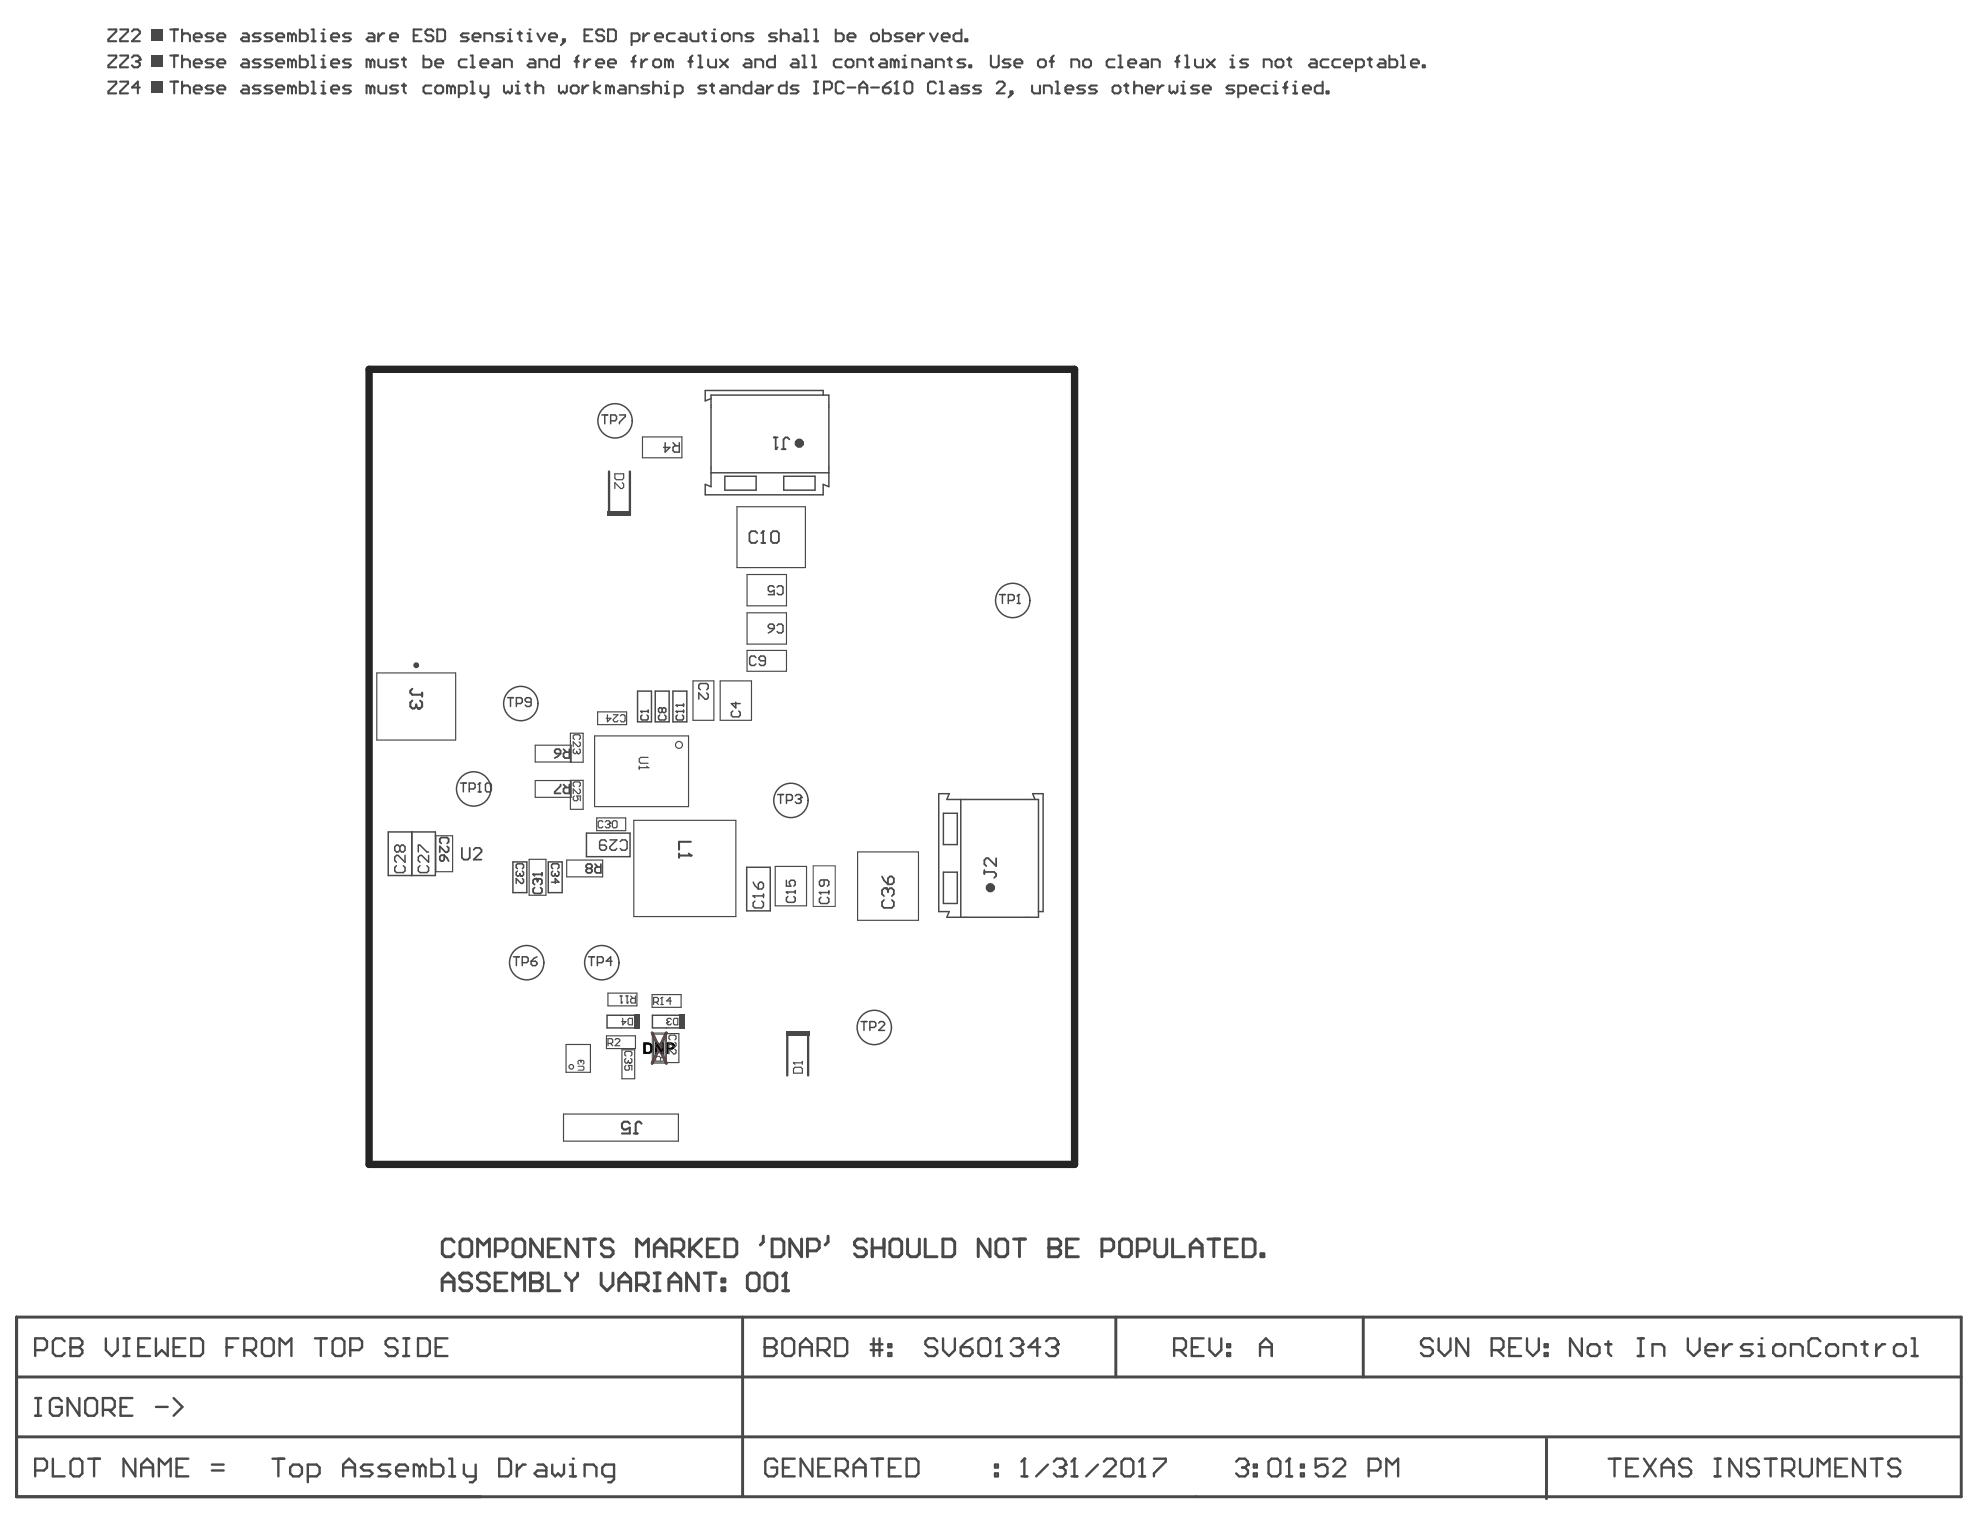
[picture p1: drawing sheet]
<svg xmlns="http://www.w3.org/2000/svg" width="279mm" height="216mm" viewBox="0 0 279 216" stroke-linecap="round" stroke-linejoin="round" font-family="sans-serif">
<path d="M92 145.8l2 4.2M94 145.8l-2 4.2" fill="none" stroke="#ee0e22" stroke-width=".42"/>
<g fill="#000">
<path d="M92.4 147.1h.3l.7 1.1v-1.1h.3v1.6h-.3l-.7-1v1h-.3z"/>
<path d="M90.8 147.1h.9a.85 .85 0 0 1 .4 .8 .85 .85 0 0 1-.5 .8h-.8zM91.1 147.4v1h.3a.51 .51 0 0 0 .4-.7 .48 .48 0 0 0-.7-.3z"/>
<path d="M90.8 147.1h.9a.85 .85 0 0 1 .4 .8 .85 .85 0 0 1-.5 .8h-.8zM91.1 147.4v1h.3a.51 .51 0 0 0 .4-.7 .48 .48 0 0 0-.7-.3z"/>
<path d="M94 147.1h.6a.52 .52 0 0 1 .6 .5 .52 .52 0 0 1-.7 .5h-.2v.6h-.3zM94.3 147.4v.5h.2a.26 .26 0 0 0 .4-.1 .26 .26 0 0 0-.1-.4z"/>
<path d="M94 147.1h.6a.52 .52 0 0 1 .6 .5 .52 .52 0 0 1-.7 .5h-.2v.6h-.3zM94.3 147.4v.5h.2a.26 .26 0 0 0 .4-.1 .26 .26 0 0 0-.1-.4z"/>
</g>
<path d="M52.1 52.1h99.5v112.2h-99.5z" fill="none" stroke="#242424" stroke-width="1"/>
<g fill="none" stroke="#484848" stroke-width=".21">
<path d="M100.3 55.8h16.7v12.9l-.8-.3v1.4h-16.7v-1.4l.8 .3zM116.2 55.8v-.7h-16.7v1.5l.8-.4M100.3 66.7h16.7M102.3 67.2h4.4v2h-4.4zM110.6 67.2h4.4v2h-4.4zM90 97.5h1.9v4.4h-1.9zM92.5 97.5h1.9v4.4h-1.9zM95 97.5h1.9v4.4h-1.9zM54.8 117.4h6.6v6.1h-6.6zM58.1 117.4v6.1M82.8 117.6h6.1v3.3h-6.1zM132.5 112h1.4l-.3 .8h12.9v16.6h-12.9l.3-.8h-1.4z"/>
<path d="M133.1 114.8h2v4.4h-2zM135.6 112.8v16.6M146 112.8l-.3-.8h1.5v16.6h-.7M72.4 121.6h1.9v4.4h-1.9zM77.4 121.6h1.9v4.4h-1.9zM105.4 122.4h3.3v6.1h-3.3zM133.1 123.1h2v4.4h-2zM90 143.3h-4.3v1.8h4.3M96.4 143.3h-4.3v1.8h4.3"/>
</g>
<g fill="none" stroke="#484848" stroke-width=".16">
<path d="M90.7 61.7h5.5v2.9h-5.5zM104 71.5h9.7v8.6h-9.7zM53.2 95h11.1v9.4h-11.1zM97.8 96.1h2.9v5.5h-2.9zM101.6 96.1h4.4v5.5h-4.4zM105.4 81.1h5.6v4.4h-5.6zM105.4 86.5h5.6v4.4h-5.6zM105.4 91.8h5.6v2.9h-5.6zM61.5 117.9h2.4v5.1h-2.4zM75.5 105.2h5.1v2.3h-5.1zM75.5 110.1h5.1v2.4h-5.1zM80.5 103.5h1.8v4.1h-1.8z"/>
<path d="M80.5 110.1h1.8v4.1h-1.8zM83.9 103.8h13.3v10h-13.3zM84.2 115.4h4.1v1.8h-4.1zM84.3 100.5h4.1v1.8h-4.1zM89.4 115.8h14.4v13.5h-14.4zM74.7 121.3h2.3v5h-2.3zM80 121.4h5v2.3h-5zM109.4 122.3h4.4v5.5h-4.4zM121 120.2h8.6v9.7h-8.6zM79.9 147.4h3.4v3.9h-3.4zM85.6 146.2h4.1v1.8h-4.1zM85.8 140.1h4.1v1.8h-4.1z"/>
<path d="M87.8 148.1h1.8v4.1h-1.8zM92 140.3h4.1v1.8h-4.1zM94 145.9h1.8v4h-1.8z"/>
</g>
<path d="M114.8 122.2h3.1v5.7h-3.1zM92.1 145.8l.1 .1v4l-.1 .1-.1-.1zM92.1 149.9h1.8h.1l-.1 .1h-1.8zM92.1 145.8h1.8l.1 .1h-.1h-1.8zM93.9 145.8l.1 .1v4l-.1 .1-.1-.1z" fill="none" stroke="#484848" stroke-width=".14"/>
<path d="M2.3 185.9v25.3h274.5v-25.3h-274.5v25.3M2.3 194.3h274.5M104.8 185.9v25.3M157.5 185.9v8.4M192.4 185.9v8.4M2.3 202.8h274.4M218.2 203v8.5" fill="none" stroke="#484848" stroke-width=".42"/>
<path d="M79.5 157.2h16.2v3.8h-16.2z" fill="none" stroke="#484848" stroke-width=".17"/>
<path d="M85.9 66.5v6.1M88.9 66.5v6.1M111.1 145.7v6.1M114 145.7v6.1" fill="none" stroke="#484848" stroke-width=".33"/>
<g fill="#484848">
<path d="M89.4 143.1h.8v2.1h-.8z" fill-rule="evenodd"/>
<path d="M95.8 143.1h.8v2.1h-.8z" fill-rule="evenodd"/>
<path d="M85.8 72.1h3.3v.7h-3.3z" fill-rule="evenodd"/>
<path d="M110.9 145.5h3.3v.7h-3.3z" fill-rule="evenodd"/>
<path d="M21.3 7.8h1.7v1.7h-1.7z" fill-rule="evenodd"/>
<path d="M21.3 11.5h1.7v1.7h-1.7z" fill-rule="evenodd"/>
<path d="M21.3 4.2h1.7v1.6h-1.7z" fill-rule="evenodd"/>
</g>
<path d="M82.9 122.5l-.2 .3v.2l.2 .2h.4l.2-.2v-.2l-.2-.3M82.9 122.5l-.2-.2v-.2l.2-.2h.4l.2 .2v.2l-.2 .2M82.9 122.5h.4M84 121.9l.4 .4M84.8 121.9v1.3h-.6l-.2-.2v-.5l.2-.2h.6" fill="none" stroke="#484848" stroke-width=".25"/>
<path d="M85.8 147.2h.5l.2-.1v-.4l-.2-.1h-.5v1M86.1 147.2l.4 .4M86.8 146.7l.2-.1h.3l.2 .1v.2l-.7 .7h.7" fill="none" stroke="#484848" stroke-width=".17"/>
<path d="M97.5 118.8h-1.7v1.1M95.8 120.4v.6M95.8 120.7h1.7M97.2 120.4l.3 .3M97.5 120.7h.1" fill="none" stroke="#484848" stroke-width=".29"/>
<path d="M103.8 99.1v.8l-.6-.6h1.2M106.7 92.8l-.2-.2h-.5l-.2 .2v.9l.2 .2h.5l.2-.2M108 93.2h-.7l-.2-.2v-.2l.2-.2h.5l.2 .2v.9l-.2 .2h-.5l-.2-.2M103.4 100.3l-.2 .2v.4l.2 .3h.8l.2-.3v-.4l-.2-.2" fill="none" stroke="#484848" stroke-width=".21"/>
<g fill="none" stroke="#484848" stroke-width=".33">
<path d="M223.2 188.9v2.4l-1.6-2.4v2.4M224 190.1l.5-.4h.8l.4 .4v.8l-.4 .4h-.8l-.5-.4zM226.5 189.7h.9M227 189.3v1.6l.4 .4M231.1 191.3h.8M231.1 188.9h.8M231.5 188.9v2.4M233.2 191.3v-1.6h1.2l.4 .4v1.2M238.2 188.9v1.6l.8 .8 .8-.8v-1.6M240.7 190.5h1.6v-.4l-.4-.4h-.8l-.4 .4v.8l.4 .4h.8M243.2 189.7v1.6M244.4 189.7h-.4l-.8 .8"/>
<path d="M247.3 189.7h-1.2l-.4 .4 .4 .4h.8l.4 .4-.4 .4h-1.2M248.1 191.3h.9M248.1 189.7h.5v1.6"/>
</g>
<circle cx="248.6" cy="188.9" r=".17" fill="#484848"/>
<g fill="none" stroke="#484848" stroke-width=".33">
<path d="M107.9 188.9v2.4h1.3l.4-.4v-.4l-.4-.4h-1.3M177.8 191.3v-1.6l.8-.8 .9 .8v1.6M177.8 190.1h1.7M250.6 189.7h.9l.4 .4v.8l-.4 .4h-.9l-.4-.4v-.8zM252.7 191.3v-1.6h1.3l.4 .4v1.2M256.9 189.3l-.4-.4h-.9l-.4 .4v1.6l.4 .4h.9l.4-.4M257.7 190.1l.4-.4h.9l.4 .4v.8l-.4 .4h-.9l-.4-.4zM260.2 191.3v-1.6h1.2l.5 .4v1.2M262.7 189.7h.8M263.1 189.3v1.6l.4 .4M264.8 189.7v1.6M266 189.7h-.4l-.8 .8"/>
<path d="M267.3 190.1l.4-.4h.8l.4 .4v.8l-.4 .4h-.8l-.4-.4zM269.8 191.3h.8M269.8 188.9h.4v2.4M5 207.5h1.2l.4-.4v-.8l-.4-.5h-1.2v2.5M7.5 205.8v2.5h1.6M10 206.3l.4-.5h.8l.4 .5v1.6l-.4 .4h-.8l-.4-.4zM12.4 205.8h1.7M13.3 205.8v2.5M19.1 205.8v2.5l-1.7-2.5v2.5M19.9 208.3v-1.6l.9-.9 .8 .9v1.6M19.9 207.1h1.7M22.4 208.3v-2.5l.9 .9 .8-.9v2.5"/>
<path d="M24.9 207.1h.8M26.6 205.8h-1.7v2.5h1.7M29.9 207.5h1.7M29.9 206.7h1.7M109.7 206.3l-.5-.5h-.8l-.4 .5v1.6l.4 .4h.8l.5-.4v-.8h-.9M110.5 207.1h.8M112.1 205.8h-1.6v2.5h1.6M114.6 205.8v2.5l-1.6-2.5v2.5M115.5 207.1h.8M117.1 205.8h-1.6v2.5h1.6M118 207.5h1.2l.4-.4v-.8l-.4-.5h-1.2v2.5M118.8 207.5l.8 .8"/>
<path d="M120.5 207.1h1.6M120.5 208.3v-1.6l.8-.9 .8 .9v1.6M123 205.8h1.6M123.8 205.8v2.5M125.4 207.1h.9M127.1 205.8h-1.7v2.5h1.7M127.9 205.8h1.3l.4 .5v1.6l-.4 .4h-1.3zM140.4 207.9h.4v.4h-.4zM140.4 206.7h.4v.4h-.4z"/>
</g>
<g fill="none" stroke="#484848" stroke-width=".21">
<path d="M84.9 58.6h.9M85.3 58.6v1.2M86.2 59.4h.6l.2-.2v-.4l-.2-.2h-.6v1.2M87.4 58.6h.8v.2l-.8 .8v.2M93.9 62.5v1.3l.6-.7h-.9M95 62.5l.4 .4M95.9 62.5v1.3h-.7l-.2-.2v-.5l.2-.2h.7M71.6 98.4h.9M72 98.4v1.3M72.9 99.3h.6l.2-.2v-.4l-.2-.3h-.6v1.3M74.9 99.1h-.6l-.2-.2v-.2l.2-.3h.4l.2 .3v.8l-.2 .2h-.4l-.2-.2M95.4 99.5h.1"/>
<path d="M95.4 99.5h1.1M95.4 99.5l.2 .2M96.5 99.3v.4M98.8 97.3l-.2-.2v-.4l.2-.3h.9l.2 .3v.4l-.2 .2M99.7 97.8l.2 .2v.4l-.2 .3h-.2l-.9-.9v.9M108.4 88.3l.2-.2h.4l.2 .2v.4h-.6l-.2-.2zM109.2 82.9l-.2-.2h-.4l-.2 .2v.4l.2 .2 .6-.2v.6h-.8M109.2 88.7l-.4 .4-.4 .2M109.7 82.9l.2-.2h.4l.2 .2v.8l-.2 .2h-.4l-.2-.2M109.7 88.3l.2-.2h.4l.2 .2v.8l-.2 .2h-.4l-.2-.2M141 83.9h.9M141.5 83.9v1.2"/>
<path d="M142.3 84.7h.6l.2-.2v-.4l-.2-.2h-.6v1.2M143.5 85.1h.4M143.7 83.9h.1M143.7 83.9l-.2 .2M143.7 83.9v1.2M56.4 119.5l-.2-.2h-.3l-.2 .2v.5l.2 .2h.3l.2-.2M56.4 119.5l.3-.2h.2l.3 .2v.5l-.3 .2h-.2l-.3-.2M56.4 119.5v.5M65 110.5h.8M65.4 110.5v1.2M66.2 111.3h.6l.2-.2v-.4l-.2-.2h-.6v1.2M67.5 111.7h.4"/>
<path d="M67.7 110.5h.1M67.7 110.5l-.2 .2M67.7 110.5v1.2M68.5 110.7l.2-.2h.4l.2 .2v.8l-.2 .2h-.4l-.2-.2zM85.6 118.8l-.3-.3h-.4l-.3 .3v.9l.3 .3h.4l.3-.3v-.2l-.3-.3h-.7M86.1 118.5h.9l-.9 1v.2l.2 .3h.5l.2-.3M87.5 118.8l.3-.3h.4l.3 .3v.9l-.3 .3h-.4l-.3-.3M90.4 100.4h.1M90.4 100.4h1.1M90.4 100.4l.2 .2M90.6 100.9l-.2 .2v.3l.2 .2h.7l.2-.2v-.3l-.2-.2M91.5 100.2v.4"/>
<path d="M93.1 100.9l-.2 .2v.3l.2 .2h.7l.2-.2v-.3l-.2-.2M93.4 100l-.1-.1h-.2l-.2 .1v.4l.2 .2h.2l.1-.2M93.4 100l.2-.1h.2l.2 .1v.4l-.2 .2h-.2l-.2-.2M93.4 100v.4M95.4 100.4h.1M95.4 100.4h1.1M95.4 100.4l.2 .2M95.6 100.9l-.2 .2v.3l.2 .2h.7l.2-.2v-.3l-.2-.2M96.5 100.2v.4M109.7 112.1h.9M110.2 112.1v1.3M111 112.9h.6l.2-.2v-.4l-.2-.2h-.6v1.3"/>
<path d="M112.2 112.3l.2-.2h.5l.2 .2v.2M112.6 112.7h.3M112.9 112.7l.2 .2v.3l-.2 .2h-.5l-.2-.2M113.1 112.5h.1M113.1 112.5l-.2 .2M55.9 122.2l-.2 .2v.5l.2 .2h1l.3-.2v-.5l-.3-.2M57.2 120.7v1l-1-1h-.3l-.2 .2v.5l.2 .3M59 120.2v-.9h.3l.9 .9h.3M59.3 122.2l-.3 .2v.5l.3 .2h.9l.3-.2v-.5l-.3-.2M60.5 120.7v1l-1-1h-.2l-.3 .2v.5l.3 .3M72.5 135h.8M72.9 135v1.3"/>
<path d="M73 122.6l-.2-.2v-.3l.2-.2h.7l.2 .2v.3l-.2 .2M73 122.9l-.2 .2v.3l.2 .2h.2l.2-.2M73.4 123.4l.1 .2M73.4 123.3v.1M73.5 123.6h.1M73.7 135.8h.6l.2-.2v-.4l-.2-.2h-.6v1.3M73.7 122.9l.2 .2v.3l-.2 .2h-.2M73.7 124l.2 .1v.4l-.2 .2h-.2l-.7-.7v.7M74.9 135.6h.7l.2 .2v.3l-.2 .2h-.4l-.3-.2zM75.8 135l-.4 .2-.5 .4M77.8 124.5h1.1l-.6-.5v.7M78 122.6l-.2-.2v-.3l.2-.2h.7l.2 .2v.3l-.2 .2"/>
<path d="M78 122.9l-.2 .2v.3l.2 .2h.2l.1-.2M78.3 123.4l.2 .2M78.3 123.3v.1M78.5 123.6h.1M78.7 122.9l.2 .2v.3l-.2 .2h-.2M83.1 135h.8M83.5 135v1.3M84.3 135.8h.6l.2-.2v-.4l-.2-.2h-.6v1.3M86.4 135.6h-.9l.7-.6v1.3M106.3 126.4h.1M106.3 126.4h1.4M106.3 126.4l.2 .3"/>
<path d="M106.3 124.5l.2 .5 .5 .5M106.5 127.1l-.2 .3v.5l.2 .2h1l.2-.2v-.5l-.2-.3M107 124.7l.3-.2h.2l.2 .2v.5l-.2 .3h-.5zM107.7 126.2v.5M111 125.9h.1M111 124.2v.8h.6l-.2-.4v-.2l.2-.2h.4l.2 .2v.4l-.2 .2M111 125.9h1.2M111 125.9l.2 .2M111.2 126.5l-.2 .2v.4l.2 .2h.8l.2-.2v-.4l-.2-.2M112.2 125.7v.4M115.6 125.9h.1M115.6 125.9h1.4"/>
<path d="M115.6 125.9l.3 .3M115.9 126.6l-.3 .2v.5l.3 .2h.8l.3-.2v-.5l-.3-.2M116.3 124.2v.6l-.2 .3h-.2l-.3-.3v-.4l.3-.2h.8l.3 .2v.4l-.3 .3M117 125.7v.5M121.5 144.2h.8M121.9 144.2v1.2M122.7 145h.7l.2-.2v-.4l-.2-.2h-.7v1.2M124 144.4l.2-.2h.4l.2 .2v.2l-.8 .8h.8"/>
</g>
<g fill="none" stroke="#484848" stroke-width=".17">
<path d="M86.8 66.9h1.2v.6l-.2 .2h-.8l-.2-.2zM87.8 68.1l.2 .2v.4l-.2 .2h-.2l-.8-.8v.8M81.1 111l-.2-.2v-.3l.2-.2h.6l.2 .2v.3l-.2 .2M81.1 104.3l-.2-.1v-.4l.2-.1h.6l.2 .1v.4l-.2 .1M81.1 112.3l-.2 .2v.3l.2 .2h.3l.2-.2-.2-.5h.5v.7M81.1 105.7l-.2 .1v.4l.2 .1h.1l.2-.1M81.4 106.2l.2 .1M81.4 106v.2M81.6 106.3h.1M81.7 104.7l.2 .1v.4l-.2 .1h-.1l-.7-.6v.6M81.7 105.7l.2 .1v.4l-.2 .1h-.1M81.7 111.3l.2 .2v.3l-.2 .2h-.1l-.7-.7v.7"/>
<path d="M85.1 116l-.2-.2h-.3l-.2 .2v.6l.2 .2h.3l.2-.2M85.4 116l.2-.2h.3l.2 .2v.1M85.7 100.9v1l.5-.5h-.7M85.7 116.3h.2M85.9 116.3l.2 .2v.1l-.2 .2h-.3l-.2-.2M86.1 116.1h.1M86.1 116.1l-.2 .2M86.4 116l.2-.2h.3l.2 .2v.6l-.2 .2h-.3l-.2-.2zM86.5 100.9h.7l-.7 .6v.2l.2 .2h.3l.2-.2M87.5 101l.2-.1h.3l.2 .1v.7l-.2 .2h-.3l-.2-.2M90.2 108.1v.4M90.2 108.3h1.3"/>
<path d="M91.2 108.1l.3 .2M91.5 108.3h.1M91.5 106.9h-1.1l-.2 .2v.4l.2 .2h1.1M87.5 140.5h.3M87.7 141.5h.1M87.7 140.5v1M87.8 141.4l-.1 .1M87.9 143.7v.9l.4-.4h-.6M88.3 149l-.1-.1v-.4l.1-.1h.7l.2 .1v.4l-.2 .1M88.3 150.3l-.1 .2v.3l.1 .2h.4l.1-.2-.1-.5h.5v.7M88.3 149.4l-.1 .1v.3l.1 .2h.2l.2-.2M88.3 140.5h.4"/>
<path d="M88.5 141.5h.1M88.5 140.5v1M88.7 141.4l-.2 .1M88.7 149.8l.1 .2M88.7 149.7v.1M88.8 143.7h.4v.9h-.4l-.2-.1v-.6zM88.8 150h.1M89 140.5l.3 .4M89 149.4l.2 .1v.3l-.2 .2h-.2M89.7 140.5v1h-.5l-.2-.1v-.4l.2-.1h.5M92.2 141.4h.5l.2-.2v-.3l-.2-.2h-.5v1M92.6 141.4l.3 .3"/>
<path d="M93.2 141.7h.4M93.4 140.7h.1M93.4 140.7l-.2 .2M93.4 140.7v1M94.1 144.3h.1M94.1 144.3l.2 .3h.3l.1-.1M94.3 144.2h.1M94.3 144.2l-.2 .1M94.6 146.7l-.2-.1v-.4l.2-.1h.6l.2 .1v.4l-.2 .1M94.7 141.2h-.6l.5-.5v1M94.7 143.9l-.1-.2h-.3l-.2 .2 .2 .3M95.2 143.7h.4v.9h-.4l-.2-.1v-.6z"/>
<path d="M95.2 147.1l.2 .1v.4l-.2 .1h-.1l-.7-.6v.6M95.2 148.1l.2 .1v.4l-.2 .1h-.1l-.7-.6v.6M112 150h.1M112 150.8l.2-.2h.8l.2 .2v.6h-1.2zM112 150h1.2M112 150l.2 .2M113.2 149.8v.4"/>
</g>
<g fill="none" stroke="#484848" stroke-width=".14">
<path d="M81.6 150.5h.7l.1 .1v.3l-.1 .1h-.7M81.8 149.6h.1M81.8 149.6l-.2 .2v.2l.1 .2M81.8 149.6l.2 .2M82 149.8l.1-.2 .3 .2v.2l-.1 .2M82 149.8v.1M92.5 148.6h.1M92.5 148.6l.2 .1M92.5 148.6h1M92.9 147.2h.1M92.9 147.2h-.2l-.2 .2v.3l.2 .2M92.9 147.2l.1 .2"/>
<path d="M93 147.4l.2-.2h.2l.1 .2v.3l-.1 .2M93 147.4v.2M93.2 149.7v-.5l-.2-.1h-.3l-.2 .1v.5h1M93.5 149.1l-.3 .3M93.5 148.4v.3"/>
</g>
<g fill="none" stroke="#484848" stroke-width=".25">
<path d="M109.2 61.7h.5M109.5 63.4h.1M109.5 61.7v1.7M109.7 63.1l-.2 .3M110.3 63.4h.5M111.4 62l-.3-.3h-.3l-.2 .3v1.4M62.3 119l-.2-.2v-.4l.2-.2h.8l.2 .2v.4l-.2 .2M63.1 119.4l.2 .2v.5l-.2 .2h-.2l-.8-.9v.9M78.3 105.9l.2-.2h.4l.2 .2v.4h-.6l-.2-.2zM79.1 106.3l-.4 .5-.4 .2M79.1 110.7v.2l-.8 .8v.3h.8M79.5 105.7l.4 .4"/>
<path d="M79.5 110.7l.4 .4M80.3 105.7v1.3h-.6l-.2-.2v-.5l.2-.2h.6M80.3 110.7v1.3h-.6l-.2-.3v-.4l.2-.2h.6M62.3 120.7h.4v.6l-.2 .2h-.2l-.2-.2v-.4zM62.7 120.7l.4 .4 .2 .4M75.2 123.4h.1M75.2 123.4h1.3M75.2 123.4l.2 .2M75.4 125.2l-.2 .3v.4l.2 .2h.9l.2-.2v-.4l-.2-.3M75.6 124h.1M75.6 124h-.2l-.2 .2v.4l.2 .2M75.6 124l.3 .2"/>
<path d="M75.9 124.2l.2-.2h.2l.2 .2v.4l-.2 .2M75.9 124.2v.2M76.5 123.2v.4M124.5 123.7l.2 .5 .6 .6M124.7 127l-.2 .3v.5l.2 .3h1.2l.2-.3v-.5l-.2-.3M125 125.3h.1M125 125.3h-.3l-.2 .3v.6l.2 .2M125 125.3l.3 .3M125.3 124l.3-.3h.3l.2 .3v.5l-.2 .3h-.6zM125.3 125.6l.3-.3h.3l.2 .3v.6l-.2 .2M125.3 125.6v.3M138.9 122.8v.5"/>
<path d="M138.9 123h1.4l.3 .3v.3l-.3 .3M140.6 121.1v1.1l-1.1-1.1h-.3l-.3 .3v.5l.3 .3"/>
</g>
<g fill="none" stroke="#484848" stroke-width=".29">
<path d="M15.3 7.8h1.1v.3l-1.1 1.1v.3h1.1M15.3 4.2h1.1v.2l-1.1 1.1v.3h1.1M15.3 11.5h1.1v.3l-1.1 1.1v.3h1.1M17 7.8h1.1v.3l-1.1 1.1v.3h1.1M17 4.2h1.1v.2l-1.1 1.1v.3h1.1M17 11.5h1.1v.3l-1.1 1.1v.3h1.1M18.6 8.1l.3-.3h.6l.2 .3v.3M18.6 4.4l.3-.2h.6l.2 .2v.3l-1.1 1.1h1.1M19.2 8.7h.3M19.5 8.7l.2 .2v.3l-.2 .3h-.6l-.3-.3M19.7 8.4h.1M19.7 8.4l-.2 .3"/>
<path d="M19.7 12.3h-1.1l.9-.8v1.7M58.2 97.2l-.3 .3v.3l.3 .2h1.4M58.2 98.9l-.3 .2v.6l.3 .3h.3l.2-.3M58.7 99.7l.3 .3M58.7 99.4v.3M59 100h.1M59.3 98.9l.3 .2v.6l-.3 .3h-.3M59.6 97.8v.5M88.9 158.6l-.3-.3h-.6l-.2 .3v.5l.2 .3h.3l.6-.3v.8h-1.1M89.4 159.9h.6M90.5 158.6l-.2-.3h-.3l-.3 .3v1.3"/>
</g>
<circle cx="107.9" cy="190.1" r=".17" fill="#484848"/>
<g fill="none" stroke="#484848" stroke-width=".33">
<path d="M107.9 188.9h1.3l.4 .4v.4l-.4 .4h-1.3M110.4 189.3l.4-.4h.8l.5 .4v1.6l-.5 .4h-.8l-.4-.4zM112.9 190.1h1.7M112.9 191.3v-1.6l.8-.8 .9 .8v1.6M115.4 190.5h1.2l.5-.4v-.8l-.5-.4h-1.2v2.4M116.2 190.5l.9 .8M117.9 188.9h1.2l.4 .4v1.6l-.4 .4h-1.2zM122.9 190.5h1.6M122.9 189.7h1.6M123.3 188.9v2.4M124.1 188.9v2.4M125.4 189.7h.4v.4h-.4z"/>
<path d="M125.4 190.9h.4v.4h-.4zM132.2 189.3l-.4-.4h-.8l-.4 .4v.4l.4 .4h.8l.4 .4v.4l-.4 .4h-.8l-.4-.4M133.1 188.9v1.6l.8 .8 .8-.8v-1.6M135.6 190.1h1.2l.4 .4v.4l-.4 .4h-.8l-.4-.4zM137.2 188.9l-.8 .4-.8 .8M138.1 189.3l.4-.4h.8l.4 .4v1.6l-.4 .4h-.8l-.4-.4zM140.6 191.3h.8M141 188.9v2.4"/>
</g>
<circle cx="141" cy="188.9" r=".17" fill="#484848"/>
<path d="M141 188.9l-.4 .4M142.6 189.3l.4-.4h.9l.4 .4v.4" fill="none" stroke="#484848" stroke-width=".33"/>
<circle cx="144.3" cy="189.7" r=".17" fill="#484848"/>
<path d="M143.5 190.1h.4M143.9 190.1l.4 .4v.4l-.4 .4h-.9l-.4-.4M144.3 189.7l-.4 .4M146.8 190.1h-1.7l1.3-1.2v2.4M147.6 189.3l.4-.4h.9l.4 .4v.4" fill="none" stroke="#484848" stroke-width=".33"/>
<circle cx="149.3" cy="189.7" r=".17" fill="#484848"/>
<path d="M148.5 190.1h.4M148.9 190.1l.4 .4v.4l-.4 .4h-.9l-.4-.4M149.3 189.7l-.4 .4" fill="none" stroke="#484848" stroke-width=".33"/>
<path d="M110.9 179.6v2.5M105.5 180.1l.4-.5h.8l.4 .5v1.6l-.4 .4h-.8l-.4-.4zM107.9 180.1l.5-.5h.8l.4 .5v1.6l-.4 .4h-.8l-.5-.4zM110.4 182.1h.9" fill="none" stroke="#484848" stroke-width=".42"/>
<circle cx="110.9" cy="179.6" r=".21" fill="#484848"/>
<path d="M110.9 179.6l-.5 .5" fill="none" stroke="#484848" stroke-width=".42"/>
<path d="M106.9 75.2l-.3-.2h-.6l-.2 .2v1.1l.2 .3h.6l.3-.3M107.4 76.6h.6M107.7 75h.1M107.7 75v1.6M107.7 75l-.3 .2M108.8 75.2l.3-.2h.5l.3 .2v1.1l-.3 .3h-.5l-.3-.3z" fill="none" stroke="#484848" stroke-width=".25"/>
<path d="M174.4 206.3l.5-.5h.8l.4 .5v.4" fill="none" stroke="#484848" stroke-width=".33"/>
<circle cx="176.1" cy="206.7" r=".17" fill="#484848"/>
<path d="M175.3 207.1h.4M175.7 207.1l.4 .4v.4l-.4 .4h-.8l-.5-.4M176.1 206.7l-.4 .4M176.9 206.7h.4v.4h-.4zM176.9 207.9h.4v.4h-.4zM179 206.3l.4-.5h.9l.4 .5v1.6l-.4 .4h-.9l-.4-.4zM181.5 208.3h.8M181.9 205.8v2.5" fill="none" stroke="#484848" stroke-width=".33"/>
<circle cx="181.9" cy="205.8" r=".17" fill="#484848"/>
<g fill="none" stroke="#484848" stroke-width=".33">
<path d="M5 197.3h.8M5 199.8h.8M5.4 197.3v2.5M8.7 197.7l-.4-.4h-.8l-.5 .4v1.7l.5 .4h.8l.4-.4v-.9h-.8M11.2 197.3v2.5l-1.7-2.5v2.5M12 197.7l.4-.4h.9l.4 .4v1.7l-.4 .4h-.9l-.4-.4zM14.5 198.9h1.3l.4-.4v-.8l-.4-.4h-1.3v2.5M15.4 198.9l.8 .9M17 198.5h.8M18.7 197.3h-1.7v2.5h1.7M22 198.5h1.7M24.5 197.3l1.2 1.2-1.2 1.3"/>
<path d="M165.7 190.5h1.2l.4-.4v-.8l-.4-.4h-1.2v2.4M166.5 190.5l.8 .8M168.2 190.1h.8M169.8 188.9h-1.6v2.4h1.6M170.7 188.9v1.6l.8 .8 .8-.8v-1.6M173.2 190.9h.4v.4h-.4zM173.2 189.7h.4v.4h-.4zM144.1 208.3h.9M144.5 205.8v2.5M181.9 205.8l-.4 .5M183.6 206.7h.4v.4h-.4zM183.6 207.9h.4v.4h-.4z"/>
<path d="M187.3 205.8h-1.6v1.3l.8-.4h.4l.4 .4v.8l-.4 .4h-.8l-.4-.4M188.1 206.3l.5-.5h.8l.4 .5v.4l-1.7 1.6h1.7M193.1 207.5h1.3l.4-.4v-.8l-.4-.5h-1.3v2.5M195.6 208.3v-2.5l.9 .9 .8-.9v2.5"/>
</g>
<path d="M65.2 119.6v1.4l.3 .3h.5l.3-.3v-1.4M66.8 119.9l.3-.3h.6l.2 .3v.3l-1.1 1.1h1.1" fill="none" stroke="#484848" stroke-width=".25"/>
<circle cx="144.5" cy="205.8" r=".17" fill="#484848"/>
<path d="M144.5 205.8l-.4 .5M147.9 206.7l-1.7 1.6M148.7 206.3l.4-.5h.9l.4 .5v.4" fill="none" stroke="#484848" stroke-width=".33"/>
<circle cx="150.4" cy="206.7" r=".17" fill="#484848"/>
<path d="M149.5 207.1h.5M150 207.1l.4 .4v.4l-.4 .4h-.9l-.4-.4M150.4 206.7l-.4 .4M151.2 208.3h.8M151.6 205.8v2.5" fill="none" stroke="#484848" stroke-width=".33"/>
<circle cx="151.6" cy="205.8" r=".17" fill="#484848"/>
<path d="M151.6 205.8l-.4 .5M154.9 206.7l-1.6 1.6M155.8 206.3l.4-.5h.8l.4 .5v.4l-1.6 1.6h1.6M158.3 206.3l.4-.5h.8l.4 .5v1.6l-.4 .4h-.8l-.4-.4zM160.8 208.3h.8M161.2 205.8v2.5" fill="none" stroke="#484848" stroke-width=".33"/>
<circle cx="161.2" cy="205.8" r=".17" fill="#484848"/>
<g fill="none" stroke="#484848" stroke-width=".33">
<path d="M38.4 205.8h1.7M39.3 205.8v2.5M40.9 207.1l.5-.4h.8l.4 .4v.8l-.4 .4h-.8l-.5-.4zM43.4 208.3h1.3l.4-.4v-.8l-.4-.4h-1.3v2.5M48.4 208.3v-1.6l.9-.9 .8 .9v1.6M48.4 207.1h1.7M52.6 206.7h-1.3l-.4 .4 .4 .4h.9l.4 .4-.4 .4h-1.3M55.1 206.7h-1.3l-.4 .4 .4 .4h.9l.4 .4-.4 .4h-1.3M55.9 207.5h1.7v-.4l-.5-.4h-.8l-.4 .4v.8l.4 .4h.8M59.2 207.1l-.4-.4h-.4v1.6M59.2 207.1v1.2M59.2 207.1l.4-.4 .5 .4v1.2"/>
<path d="M60.9 205.8v2.5h1.2l.5-.4v-.8l-.5-.4h-1.2M63.4 205.8h.4v2.5M63.4 208.3h.8M65.5 206.7v1.2l.4 .4h1.2M67.1 206.7v2l-.4 .5h-.4M70.4 205.8h1.3l.4 .5v1.6l-.4 .4h-1.3zM72.9 206.7v1.6M74.2 206.7h-.4l-.9 .8M75.8 206.7h.9l.4 .4v1.2h-1.3l-.4-.4 .4-.4h1.3M77.9 206.7v1.2l.4 .4 .5-.4 .4 .4 .4-.4v-1.2M80.4 208.3h.8M80.4 206.7h.4v1.6"/>
<path d="M161.2 205.8l-.4 .5M162.8 205.8h1.7v.5l-1.7 1.6v.4"/>
</g>
<circle cx="80.8" cy="205.8" r=".17" fill="#484848"/>
<path d="M202.2 189.3l-.4-.4h-.9l-.4 .4v.4l.4 .4h.9l.4 .4v.4l-.4 .4h-.9l-.4-.4M203 188.9v1.6l.8 .8 .9-.8v-1.6M207.2 188.9v2.4l-1.7-2.4v2.4M210.5 190.5h1.2l.5-.4v-.8l-.5-.4h-1.2v2.4M211.3 190.5l.9 .8M213 190.1h.8M214.6 188.9h-1.6v2.4h1.6M215.5 188.9v1.6l.8 .8 .8-.8v-1.6M218 189.7h.4v.4h-.4zM218 190.9h.4v.4h-.4zM82.5 208.3v-1.6h1.2l.5 .4v1.2M86.7 208.3h-1.3l-.4-.4v-.8l.4-.4h1.3v2l-.5 .5h-.4" fill="none" stroke="#484848" stroke-width=".33"/>
<path d="M71.5 179.6h-1.6v2.5h1.6M74.9 179.6v2.5h1.2l.4-.4v-.4l-.4-.4h-1.2M62.4 182.1v-1.6l.8-.9 .9 .9v1.6M62.4 180.9h1.7M66.5 180.1l-.4-.5h-.8l-.4 .5v.4l.4 .4h.8l.4 .4v.4l-.4 .4h-.8l-.4-.4M69 180.1l-.4-.5h-.8l-.4 .5v.4l.4 .4h.8l.4 .4v.4l-.4 .4h-.8l-.4-.4M69.9 180.9h.8M72.4 182.1v-2.5l.8 .9 .8-.9v2.5" fill="none" stroke="#484848" stroke-width=".42"/>
<circle cx="74.9" cy="180.9" r=".21" fill="#484848"/>
<g fill="none" stroke="#484848" stroke-width=".42">
<path d="M64.1 175.3l-.4-.5h-.9l-.4 .5v1.6l.4 .4h.9l.4-.4M64.9 175.3l.4-.5h.9l.4 .5v1.6l-.4 .4h-.9l-.4-.4zM67.4 177.3v-2.5l.8 .9 .9-.9v2.5M69.9 176.5h1.2l.5-.4v-.8l-.5-.5h-1.2v2.5M72.4 175.3l.4-.5h.8l.4 .5v1.6l-.4 .4h-.8l-.4-.4zM74.9 179.6h1.2l.4 .5v.4l-.4 .4h-1.2M76.5 174.8v2.5l-1.6-2.5v2.5M77.4 179.6v2.5h1.6M77.4 176.1h.8M79 174.8h-1.6v2.5h1.6M79.8 179.6v.5l.9 .8M81.5 179.6v.5l-.8 .8"/>
<path d="M81.5 174.8v2.5l-1.6-2.5v2.5M82.4 174.8h1.6M83.2 174.8v2.5M84.8 179.6v1.7l.9 .8 .8-.8v-1.7M86.5 175.3l-.4-.5h-.8l-.4 .5v.4l.4 .4h.8l.4 .4v.4l-.4 .4h-.8l-.4-.4M89.8 177.3v-2.5l.9 .9 .8-.9v2.5M92.3 179.6h.8M92.3 176.1h1.7M92.3 177.3v-1.6l.9-.9 .8 .9v1.6M92.7 179.6v2.5M94.8 176.5h1.3l.4-.4v-.8l-.4-.5h-1.3v2.5M95.7 176.5l.8 .8"/>
<path d="M97.3 174.8v2.5M97.7 176.1l1.3 1.2M98.5 179.6v2.5l-1.6-2.5v2.5M99 174.8l-1.7 1.7M99.4 179.6h1.6M99.8 176.1h.8M100.2 179.6v2.5M101.5 174.8h-1.7v2.5h1.7M102.3 174.8h1.3l.4 .5v1.6l-.4 .4h-1.3zM107.7 174.4v.9l-.4 .4M109 174.8h1.2l.4 .5v1.6l-.4 .4h-1.2zM113.1 174.8v2.5l-1.7-2.5v2.5"/>
<path d="M113.9 176.5h1.3l.4-.4v-.8l-.4-.5h-1.3v2.5M116.8 174.4v.9l-.4 .4M122.3 175.3l-.5-.5h-.8l-.4 .5v.4l.4 .4h.8l.5 .4v.4l-.5 .4h-.8l-.4-.4M123.1 176.1h1.6M123.1 174.8v2.5M124.7 174.8v2.5M125.6 175.3l.4-.5h.8l.4 .5v1.6l-.4 .4h-.8l-.4-.4zM128.1 174.8v2.1l.4 .4h.8l.4-.4v-2.1M130.6 174.8v2.5h1.6M133.1 174.8h1.2l.4 .5v1.6l-.4 .4h-1.2zM139.7 174.8v2.5l-1.7-2.5v2.5M140.5 175.3l.4-.5h.9l.4 .5v1.6l-.4 .4h-.9l-.4-.4z"/>
<path d="M143 174.8h1.7M143.9 174.8v2.5M148 174.8v2.5h1.3l.4-.4v-.4l-.4-.4h-1.3M80.7 180.9v1.2M87.3 180.9h1.7M87.3 182.1v-1.6l.9-.9 .8 .9v1.6M89.8 181.3h1.3l.4-.4v-.8l-.4-.5h-1.3v2.5M90.6 181.3l.9 .8M92.3 182.1h.8M94.4 180.9h1.7M94.4 182.1v-1.6l.8-.9 .9 .9v1.6M101.9 180.5h.4v.4h-.4z"/>
<path d="M101.9 181.7h.4v.4h-.4z"/>
</g>
<circle cx="148" cy="176.1" r=".21" fill="#484848"/>
<g fill="none" stroke="#484848" stroke-width=".42">
<path d="M148 174.8h1.3l.4 .5v.4l-.4 .4h-1.3M150.5 176.1h.8M152.2 174.8h-1.7v2.5h1.7M155.5 176.5h1.2l.5-.4v-.8l-.5-.5h-1.2v2.5M158.4 174.8h.8l.4 .5v1.6l-.4 .4h-.8l-.4-.4v-1.6zM160.5 176.5h1.2l.4-.4v-.8l-.4-.5h-1.2v2.5M163 174.8v2.1l.4 .4h.8l.4-.4v-2.1M165.5 174.8v2.5h1.6M168 176.1h1.6M168 177.3v-1.6l.8-.9 .8 .9v1.6M170.5 174.8h1.6M171.3 174.8v2.5"/>
<path d="M172.9 176.1h.9M174.6 174.8h-1.7v2.5h1.7M175.4 174.8h1.3l.4 .5v1.6l-.4 .4h-1.3zM177.9 176.9h.4v.4h-.4z"/>
</g>
<g fill="none" stroke="#484848" stroke-width=".29">
<path d="M24 7.8h1.1M24 4.2h1.1M24 11.5h1.1M24.6 4.2v1.6M24.6 7.8v1.7M24.6 11.5v1.7M25.7 4.2v1.6M25.7 7.8v1.7M25.7 11.5v1.7M25.7 8.7l.3-.3h.5l.3 .3v.8M25.7 5l.3-.3h.5l.3 .3v.8M25.7 12.3l.3-.2h.5l.3 .2v.9"/>
<path d="M27.3 8.9h1.2v-.2l-.3-.3h-.6l-.3 .3v.5l.3 .3h.6M27.3 5.3h1.2v-.3l-.3-.3h-.6l-.3 .3v.5l.3 .3h.6M27.3 12.6h1.2v-.3l-.3-.2h-.6l-.3 .2v.6l.3 .3h.6M30.1 8.4h-.8l-.3 .3 .3 .2h.5l.3 .3-.3 .3h-.8M30.1 4.7h-.8l-.3 .3 .3 .3h.5l.3 .2-.3 .3h-.8M30.1 12.1h-.8l-.3 .2 .3 .3h.5l.3 .3-.3 .3h-.8M30.7 8.9h1.1v-.2l-.3-.3h-.5l-.3 .3v.5l.3 .3h.5M30.7 5.3h1.1v-.3l-.3-.3h-.5l-.3 .3v.5l.3 .3h.5M30.7 12.6h1.1v-.3l-.3-.2h-.5l-.3 .2v.6l.3 .3h.5M34.3 8.4h.5l.3 .3v.8h-.8l-.3-.3 .3-.3h.8M34.3 4.7h.5l.3 .3v.8h-.8l-.3-.3 .3-.2h.8M34.3 12.1h.5l.3 .2v.9h-.8l-.3-.3 .3-.3h.8"/>
<path d="M36.8 8.4h-.9l-.2 .3 .2 .2h.6l.3 .3-.3 .3h-.8M36.8 4.7h-.9l-.2 .3 .2 .3h.6l.3 .2-.3 .3h-.8M36.8 12.1h-.9l-.2 .2 .2 .3h.6l.3 .3-.3 .3h-.8M38.4 8.4h-.8l-.3 .3 .3 .2h.6l.2 .3-.2 .3h-.9M38.4 4.7h-.8l-.3 .3 .3 .3h.6l.2 .2-.2 .3h-.9M38.4 12.1h-.8l-.3 .2 .3 .3h.6l.2 .3-.2 .3h-.9M39 8.9h1.1v-.2l-.3-.3h-.5l-.3 .3v.5l.3 .3h.5M39 5.3h1.1v-.3l-.3-.3h-.5l-.3 .3v.5l.3 .3h.5M39 12.6h1.1v-.3l-.3-.2h-.5l-.3 .2v.6l.3 .3h.5M41.2 8.7l-.3-.3h-.3v1.1M41.2 5l-.3-.3h-.3v1.1M41.2 12.3l-.3-.2h-.3v1.1"/>
<path d="M41.2 5v.8M41.2 8.7v.8M41.2 12.3v.9M41.2 8.7l.3-.3 .3 .3v.8M41.2 5l.3-.3 .3 .3v.8M41.2 12.3l.3-.2 .3 .2v.9M42.3 7.8v1.7h.8l.3-.3v-.5l-.3-.3h-.8M42.3 4.2v1.6h.8l.3-.3v-.5l-.3-.3h-.8M42.3 11.5v1.7h.8l.3-.3v-.6l-.3-.2h-.8M44 7.8h.2v1.7M44 9.5h.5M44 4.2h.2v1.6"/>
<path d="M44 11.5h.2v1.7M44 5.8h.5M44 13.2h.5M45.4 8.4h.2v1.1M45.4 9.5h.5M45.4 4.7h.2v1.1M45.4 12.1h.2v1.1M45.4 5.8h.5M45.4 13.2h.5M45.6 7.8h.1M45.6 4.2h.1M45.6 11.5h.1"/>
<path d="M46.7 8.9h1.1v-.2l-.2-.3h-.6l-.3 .3v.5l.3 .3h.6M46.7 5.3h1.1v-.3l-.2-.3h-.6l-.3 .3v.5l.3 .3h.6M46.7 12.6h1.1v-.3l-.2-.2h-.6l-.3 .2v.6l.3 .3h.6M49.5 8.4h-.8l-.3 .3 .3 .2h.5l.3 .3-.3 .3h-.8M49.5 4.7h-.8l-.3 .3 .3 .3h.5l.3 .2-.3 .3h-.8M49.5 12.1h-.8l-.3 .2 .3 .3h.5l.3 .3-.3 .3h-.8M52 4.7h.6l.2 .3v.8h-.8l-.3-.3 .3-.2h.8M52.3 8.7l-.3-.3h-.3v1.1M52.3 12.3l-.3-.2h-.3v1.1M52.3 8.7v.8M52.3 12.3v.9M52.3 8.7l.3-.3 .2 .3v.8"/>
<path d="M52.3 12.3l.3-.2 .2 .2v.9M53.4 8.4v.8l.3 .3h.8v-1.1M53.4 4.7v1.1M53.4 12.1v.8l.3 .3h.8v-1.1M54.2 4.7h-.3l-.5 .6M55.1 5.3h1.1v-.3l-.3-.3h-.6l-.2 .3v.5l.2 .3h.6M56.2 8.4h-.9l-.2 .3 .2 .2h.6l.3 .3-.3 .3h-.8M56.2 12.1h-.9l-.2 .2 .2 .3h.6l.3 .3-.3 .3h-.8M56.7 8.4h.6M56.7 12.1h.6M57 8.1v1.1l.3 .3M57 11.8v1.1l.3 .3"/>
<path d="M58.4 5h.5M59.5 4.2h-1.1v1.6h1.1M59.8 7.8v1.7h.8l.3-.3v-.5l-.3-.3h-.8M60.9 12.1h-.9l-.2 .2v.6l.2 .3h.9M61.1 4.4l-.2-.2h-.6l-.3 .2v.3l.3 .3h.6l.2 .3v.2l-.2 .3h-.6l-.3-.3M61.4 8.9h1.1v-.2l-.2-.3h-.6l-.3 .3v.5l.3 .3h.6M61.7 12.1h.6l.2 .2v.6l-.2 .3h-.6l-.3-.3v-.6zM61.7 4.2h.8l.3 .2v1.1l-.3 .3h-.8zM63.6 12.3l-.2-.2h-.3v1.1M63.6 12.3v.9M63.6 12.3l.3-.2 .3 .2v.9M64.7 13.2h.9l.3-.3v-.6l-.3-.2h-.9v1.6"/>
<path d="M65.9 8.4h-.9l-.3 .3v.5l.3 .3h.9M66.1 4.7h-.8l-.3 .3 .3 .3h.6l.2 .2-.2 .3h-.9M66.4 7.8h.3v1.7M66.4 9.5h.6M66.4 11.5h.3v1.7M66.4 13.2h.6M66.7 5.3h1.1v-.3l-.3-.3h-.5l-.3 .3v.5l.3 .3h.5M67.8 8.9h1.1v-.2l-.3-.3h-.5l-.3 .3v.5l.3 .3h.5M67.8 12.1v.8l.3 .3h.8M68.3 5.8v-1.1h.9l.3 .3v.8M68.9 12.1v1.4l-.3 .2h-.3M69.7 8.4h.6l.3 .3v.8h-.9l-.2-.3 .2-.3h.9"/>
<path d="M71.1 9.5v-1.1h.9l.2 .3v.8M71.1 12.1v.8l.3 .3 .3-.3 .3 .3 .2-.3v-.8M71.1 4.7h-.8l-.3 .3 .3 .3h.5l.3 .2-.3 .3h-.8M71.7 4.7h.3v1.1M71.7 5.8h.5M72 4.2h.1M72.8 12.1h.3v1.1M72.8 13.2h.5M73.1 11.5h.1M73.1 4.7h.5M73.3 4.4v1.1l.3 .3M74.2 12.1h.5"/>
<path d="M74.4 4.7h.3v1.1M74.4 5.8h.6M74.4 11.8v1.1l.3 .3M74.7 4.2h.1M74.7 8.4h.6l.3 .3v.8h-.9l-.3-.3 .3-.3h.9M75.6 11.5v1.7M75.6 12.3l.2-.2h.6l.3 .2v.9M75.8 4.7l.6 1.1 .5-1.1M76.1 9.5v-1.1h.8l.3 .3v.8M77.5 5.3h1.1v-.3l-.3-.3h-.5l-.3 .3v.5l.3 .3h.5M78.9 7.8v1.7h-.9l-.2-.3v-.5l.2-.3h.9M78.9 12.1v.8l.3 .3 .2-.3 .3 .3 .3-.3v-.8"/>
<path d="M79.4 5.5h.3v.3h-.3zM79.7 5.8l-.5 .6M80.5 12.3l.3-.2h.6l.2 .2v.6l-.2 .3h-.6l-.3-.3zM81.1 8.7h.5M81.6 7.8l-.2 .3v1.4M82.2 12.1v1.1M82.5 8.4v1.1M82.5 5h.5M83 12.1h-.2l-.6 .5M83.3 8.4h-.3l-.5 .5M83.6 4.2h-1.1v1.6h1.1M83.9 11.5v1.7"/>
<path d="M84.1 8.9h1.1v-.2l-.2-.3h-.6l-.3 .3v.5l.3 .3h.6M84.7 12.1l-.8 .5 .8 .6M85.2 4.4l-.2-.2h-.6l-.3 .2v.3l.3 .3h.6l.2 .3v.2l-.2 .3h-.6l-.3-.3M85.8 8.9h1.1v-.2l-.3-.3h-.5l-.3 .3v.5l.3 .3h.5M85.8 4.2h.8l.3 .2v1.1l-.3 .3h-.8zM86.1 12.3l-.3-.2h-.3v1.1M86.1 12.3v.9M86.1 12.3l.3-.2 .2 .2v.9M87.5 12.1h.5l.3 .2v.9h-.8l-.3-.3 .3-.3h.8M88.8 13.2v-1.1h.9l.3 .2v.9M89.1 8.7h.6M89.1 5.8h.9l.2-.3v-.5l-.2-.3h-.9v1.7"/>
<path d="M89.7 7.8l-.3 .3v1.4M90.5 8.4v1.1M90.8 4.7v1.1M91.3 8.4h-.2l-.6 .5M91.6 4.7h-.3l-.5 .6M91.6 12.1h-.8l-.3 .2 .3 .3h.5l.3 .3-.3 .3h-.8M92.2 8.7l.3-.3h.5l.3 .3v.5l-.3 .3h-.5l-.3-.3zM92.2 12.3l.3-.2h.5l.3 .2v.9M92.2 11.5v1.7M92.5 5.3h1.1v-.3l-.3-.3h-.6l-.2 .3v.5l.2 .3h.6M93.8 12.1h.3v1.1M93.8 13.2h.6"/>
<path d="M94.1 11.5h.1M94.4 8.7l-.3-.3h-.3v1.1M94.4 8.7v.8M94.4 8.7l.3-.3 .2 .3v.8M95.2 4.7h-.8l-.3 .3v.5l.3 .3h.8M95.2 13.2h.9l.2-.3v-.6l-.2-.2h-.9v1.6M96.1 4.7h.5l.3 .3v.8h-.8l-.3-.3 .3-.2h.8M97.2 8.7h.5M97.4 4.7v.8l.3 .3h.8v-1.1M97.7 7.8l-.3 .3v1.4M98.5 7.8h.3v1.7M98.5 9.5h.6"/>
<path d="M99.1 4.7h.6M99.4 4.4v1.1l.3 .3M99.7 12.1h-.9l-.3 .2 .3 .3h.6l.3 .3-.3 .3h-.9M99.9 8.4v.8l.3 .3h.8v-1.1M100.2 12.1h.6M100.5 4.7h.3v1.1M100.5 5.8h.5M100.5 11.8v1.1l.3 .3M100.8 4.2h.1M101.6 8.4l1.1 1.1M101.9 5l.2-.3h.6l.3 .3v.5l-.3 .3h-.6l-.2-.3zM101.9 12.1h.5l.3 .2v.9h-.8l-.3-.3 .3-.3h.8"/>
<path d="M102.7 8.4l-1.1 1.1M103.3 13.2v-1.1h.8l.3 .2v.9M103.5 5.8v-1.1h.9l.2 .3v.8M105.2 8.4h.5l.3 .3v.8h-.8l-.3-.3 .3-.3h.8M106 11.5v1.7h-.8l-.3-.3v-.6l.3-.2h.8M106.3 4.7h-.8l-.3 .3 .3 .3h.5l.3 .2-.3 .3h-.8M106.6 9.5v-1.1h.8l.3 .3v.8M106.9 12.1h.5l.3 .2v.9h-.8l-.3-.3 .3-.3h.8M108.2 12.1v1.1M109.1 12.1h-.3l-.6 .5M109.3 7.8v1.7h-.8l-.3-.3v-.5l.3-.3h.8M109.6 4.7h-.8l-.3 .3 .3 .3h.5l.3 .2-.3 .3h-.8"/>
<path d="M110.2 5l.3-.3h.5l.3 .3v.8M110.2 4.2v1.6M111 11.5v1.7h-.8l-.3-.3v-.6l.3-.2h.8M111.8 8.4h.6l.3 .3v.8h-.9l-.2-.3 .2-.3h.9M112.1 4.7h.6l.3 .3v.8h-.9l-.3-.3 .3-.2h.9M112.7 12.1h-.9l-.2 .2 .2 .3h.6l.3 .3-.3 .3h-.8M113.2 7.8h.3v1.7M113.2 9.5h.6M113.5 4.2h.3v1.6M113.5 5.8h.6M114.6 7.8h.3v1.7M114.6 9.5h.6"/>
<path d="M114.9 4.2h.3v1.6M114.9 5.8h.5M114.9 11.5h.5M114.9 13.2h.5M115.2 11.5v1.7M116.3 12.6h.8l.3-.3v-.5l-.3-.3h-.8v1.7M117.9 4.2v1.6h.9l.2-.3v-.5l-.2-.3h-.9M118.8 8.4h-.9l-.2 .3v.5l.2 .3h.9M119 11.8l-.2-.3h-.6l-.3 .3v1.1l.3 .3h.6l.2-.3M119.3 8.7l.3-.3h.6l.2 .3v.5l-.2 .3h-.6l-.3-.3zM119.6 5.3h1.1v-.3l-.3-.3h-.5l-.3 .3v.5l.3 .3h.5M119.6 12.3h1.1"/>
<path d="M121 9.5v-1.1h.8l.3 .3v.8M121.3 12.3h1.1M121.3 13.2v-1.1l.5-.6 .6 .6v1.1M122.6 8.4h.6M122.9 5l.3-.3h.6l.2 .3v.5l-.2 .3h-.6l-.3-.3zM122.9 8.1v1.1l.3 .3M122.9 12.3h1.1M124.3 8.4h.6l.2 .3v.8h-.8l-.3-.3 .3-.3h.8M124.6 4.2v1.6h.8l.3-.3v-.5l-.3-.3h-.8M124.6 12.3h.8l.3 .3v.3l-.3 .3h-.5l-.3-.3zM125.7 11.5l-.6 .3-.5 .5M126.2 8.7l-.2-.3h-.3v1.1"/>
<path d="M126.2 8.7v.8M126.2 8.7l.3-.3 .3 .3v.8M126.2 13.2h.6M126.5 11.5h.1M126.5 11.5v1.7M126.5 11.5l-.3 .3M127.4 8.4h.2v1.1M127.4 9.5h.5M127.4 4.7h-.9l-.3 .3 .3 .3h.6l.3 .2-.3 .3h-.9M127.6 7.8h.1M127.9 11.5h.6l.2 .3v1.1l-.2 .3h-.6l-.3-.3v-1.1zM127.9 5.3h1.1v-.3l-.3-.3h-.5l-.3 .3v.5l.3 .3h.5"/>
<path d="M128.7 9.5v-1.1h.9l.2 .3v.8M129.6 4.7v1.1M130.4 4.7h-.3l-.5 .6M130.7 8.4h.5l.3 .3v.8h-.8l-.3-.3 .3-.3h.8M131.2 4.7l.6 1.1 .5-1.1M132.1 9.5v-1.1h.8l.3 .3v.8M132.1 11.8l-.3-.3h-.6l-.2 .3v1.1l.2 .3h.6l.3-.3M132.6 11.5h.3v1.7M132.6 13.2h.6M132.9 5.3h1.1v-.3l-.3-.3h-.5l-.3 .3v.5l.3 .3h.5M133.7 8.4h.6M134 8.1v1.1l.3 .3"/>
<path d="M134.3 12.1h.5l.3 .2v.9h-.8l-.3-.3 .3-.3h.8M135.7 4.2v1.6h-.9l-.2-.3v-.5l.2-.3h.9M136.2 8.4h-.8l-.3 .3 .3 .2h.5l.3 .3-.3 .3h-.8M136.2 5.5h.3v.3h-.3zM136.8 9.2h.3v.3h-.3zM136.8 12.1h-.9l-.2 .2 .2 .3h.6l.3 .3-.3 .3h-.8M138.4 12.1h-.8l-.3 .2 .3 .3h.6l.2 .3-.2 .3h-.9M139.8 7.8v1.4l.3 .3h.6l.2-.3v-1.4M140.7 11.8l.2-.3h.6l.3 .3v.3l-1.1 1.1h1.1M142.6 8.4h-.8l-.3 .3 .3 .2h.5l.3 .3-.3 .3h-.8M142.6 12.9h.3v.3h-.3zM142.9 13.2l-.6 .5"/>
<path d="M143.1 8.9h1.2v-.2l-.3-.3h-.6l-.3 .3v.5l.3 .3h.6M145.6 12.1v.8l.3 .3h.8v-1.1M146.7 8.4h.6l.3 .3v.5l-.3 .3h-.6l-.2-.3v-.5zM147.3 13.2v-1.1h.8l.3 .2v.9M148.1 8.7h.6M148.7 7.8l-.3 .3v1.4M149 11.5h.2v1.7M149 13.2h.5M150.3 12.6h1.2v-.3l-.3-.2h-.6l-.3 .2v.6l.3 .3h.6M151.2 9.5v-1.1h.8l.3 .3v.8M153.1 8.4h.6l.3 .3v.5l-.3 .3h-.6l-.3-.3v-.5zM153.1 12.1h-.8l-.3 .2 .3 .3h.5l.3 .3-.3 .3h-.8"/>
<path d="M154.8 12.1h-.8l-.3 .2 .3 .3h.5l.3 .3-.3 .3h-.8M157.3 8.4h-.9l-.2 .3v.5l.2 .3h.9M157.3 12.1h.5l.3 .2v.6l-.3 .3h-.5l-.3-.3v-.6zM157.8 7.8h.3v1.7M157.8 9.5h.6M158.7 12.1h.5M158.9 11.8v1.1l.3 .3M159.2 8.9h1.1v-.2l-.3-.3h-.5l-.3 .3v.5l.3 .3h.5M160 12.3l.3-.2h.6l.3 .2v.9M160 11.5v1.7M161.2 8.4h.5l.3 .3v.8h-.8l-.3-.3 .3-.3h.8M161.7 12.6h1.1v-.3l-.3-.2h-.5l-.3 .2v.6l.3 .3h.5"/>
<path d="M162.5 9.5v-1.1h.9l.2 .3v.8M163.4 12.1v1.1M164.2 12.1h-.3l-.5 .5M165 12.1v.8l.3 .3 .3-.3 .3 .3 .2-.3v-.8M165.9 8.7h.5M166.4 7.8l-.3 .3v1.4M166.7 12.1h.3v1.1M166.7 13.2h.5M167 11.5h.1M167.2 7.8h.3v1.7M167.2 9.5h.6M168.6 8.4v.8l.3 .3h.8v-1.1"/>
<path d="M169.2 12.1h-.8l-.3 .2 .3 .3h.5l.3 .3-.3 .3h-.8M169.7 12.6h1.1v-.3l-.2-.2h-.6l-.3 .2v.6l.3 .3h.6M170.3 8.4l1.1 1.1M171.4 8.4l-1.1 1.1M173.6 8.4h.3v1.1M173.6 9.5h.6M173.9 7.8h.1M174.2 12.1h-.9l-.2 .2 .2 .3h.6l.3 .3-.3 .3h-.8M174.7 13.2h.9l.2-.3v-.6l-.2-.2h-.9v1.6M176.1 8.4h-.8l-.3 .3 .3 .2h.5l.3 .3-.3 .3h-.8M176.4 12.6h1.1v-.3l-.3-.2h-.5l-.3 .2v.6l.3 .3h.5M178.3 9.5v-1.1h.9l.2 .3v.8"/>
<path d="M179.2 12.1h-.9l-.2 .2v.6l.2 .3h.9M179.7 12.1h.3v1.1M179.7 13.2h.6M180 11.5h.1M180 8.7l.3-.3h.5l.3 .3v.5l-.3 .3h-.5l-.3-.3zM181.1 12.3h.6M181.7 8.4h.5M181.7 11.5l-.3 .3v1.4M181.9 8.1v1.1l.3 .3M182.5 12.1h.3v1.1M182.5 13.2h.5M182.8 11.5h.1"/>
<path d="M183.9 12.6h1.1v-.3l-.3-.2h-.6l-.2 .2v.6l.2 .3h.6M185 8.4h.5l.3 .3v.8h-.8l-.3-.3 .3-.3h.8M186.6 11.5v1.7h-.8l-.3-.3v-.6l.3-.2h.8M187.2 12.9h.3v.3h-.3zM187.5 8.4h-.9l-.2 .3v.5l.2 .3h.9M189.1 8.4h-.8l-.3 .3v.5l.3 .3h.8M189.7 8.9h1.1v-.2l-.3-.3h-.5l-.3 .3v.5l.3 .3h.5M191.3 9.5h.9l.3-.3v-.5l-.3-.3h-.9v1.7M193 8.4h.6M193.3 8.1v1.1l.3 .3M194.7 8.4h.5l.3 .3v.8h-.8l-.3-.3 .3-.3h.8M196.1 7.8v1.7h.8l.3-.3v-.5l-.3-.3h-.8"/>
<path d="M197.7 7.8h.3v1.7M197.7 9.5h.6M199.1 8.9h1.1v-.2l-.3-.3h-.5l-.3 .3v.5l.3 .3h.5M200.8 9.2h.2v.3h-.2z"/>
</g>
<path d="M5 190.5h1.2l.4-.4v-.8l-.4-.4h-1.2v2.4M9.1 189.3l-.4-.4h-.8l-.4 .4v1.6l.4 .4h.8l.4-.4M10 188.9v2.4h1.2l.4-.4v-.4l-.4-.4h-1.2" fill="none" stroke="#484848" stroke-width=".33"/>
<circle cx="10" cy="190.1" r=".17" fill="#484848"/>
<g fill="none" stroke="#484848" stroke-width=".33">
<path d="M10 188.9h1.2l.4 .4v.4l-.4 .4h-1.2M14.9 188.9v1.6l.9 .8 .8-.8v-1.6M17.4 188.9h.9M17.4 191.3h.9M17.8 188.9v2.4M19.5 190.1h.8M21.2 188.9h-1.7v2.4h1.7M22 188.9v2.4l.8-.8 .9 .8v-2.4M24.5 190.1h.8M26.2 188.9h-1.7v2.4h1.7M27 188.9h1.2l.5 .4v1.6l-.5 .4h-1.2zM32 190.1h.8"/>
<path d="M33.6 188.9h-1.6v2.4M34.5 190.5h1.2l.4-.4v-.8l-.4-.4h-1.2v2.4M35.3 190.5l.8 .8M37 189.3l.4-.4h.8l.4 .4v1.6l-.4 .4h-.8l-.4-.4zM39.5 191.3v-2.4l.8 .8 .8-.8v2.4M44.4 188.9h1.7M45.3 188.9v2.4M46.9 189.3l.5-.4h.8l.4 .4v1.6l-.4 .4h-.8l-.5-.4zM49.4 190.5h1.3l.4-.4v-.8l-.4-.4h-1.3v2.4M56.1 189.3l-.4-.4h-.9l-.4 .4v.4l.4 .4h.9l.4 .4v.4l-.4 .4h-.9l-.4-.4M56.9 188.9h.8M56.9 191.3h.8"/>
<path d="M57.3 188.9v2.4M59 188.9h1.2l.4 .4v1.6l-.4 .4h-1.2zM61.5 190.1h.8M63.1 188.9h-1.6v2.4h1.6M227 205.8h1.7M227.8 205.8v2.5M229.5 207.1h.8M231.2 205.8h-1.7v2.5h1.7M232 205.8l1.6 2.5M233.6 205.8l-1.6 2.5M234.5 207.1h1.6M234.5 208.3v-1.6l.8-.9 .8 .9v1.6"/>
<path d="M238.6 206.3l-.4-.5h-.8l-.4 .5v.4l.4 .4h.8l.4 .4v.4l-.4 .4h-.8l-.4-.4M242 205.8h.8M242 208.3h.8M242.4 205.8v2.5M245.7 205.8v2.5l-1.7-2.5v2.5M248.2 206.3l-.4-.5h-.9l-.4 .5v.4l.4 .4h.9l.4 .4v.4l-.4 .4h-.9l-.4-.4M249 205.8h1.7M249.9 205.8v2.5M251.5 207.5h1.3l.4-.4v-.8l-.4-.5h-1.3v2.5M252.3 207.5l.9 .8M254 205.8v2.1l.4 .4h.9l.4-.4v-2.1M256.5 208.3v-2.5l.8 .9 .9-.9v2.5"/>
<path d="M259 207.1h.8M260.7 205.8h-1.7v2.5h1.7M263.1 205.8v2.5l-1.6-2.5v2.5M264 205.8h1.6M264.8 205.8v2.5M268.1 206.3l-.4-.5h-.8l-.4 .5v.4l.4 .4h.8l.4 .4v.4l-.4 .4h-.8l-.4-.4"/>
</g>
<g fill="none" stroke="#484848" stroke-width=".16">
<circle cx="95.8" cy="105.1" r=".49"/>
<circle cx="80.6" cy="150.5" r=".33"/>
</g>
<g fill="none" stroke="#484848" stroke-width=".65">
<circle cx="112.8" cy="62.5" r=".33"/>
<circle cx="139.7" cy="125.3" r=".33"/>
</g>
<circle cx="58.7" cy="93.9" r=".16" fill="none" stroke="#484848" stroke-width=".49"/>
<g fill="none" stroke="#484848" stroke-width=".21">
<circle cx="86.8" cy="59.4" r="2.42"/>
<circle cx="73.5" cy="99.3" r="2.42"/>
<circle cx="142.9" cy="84.7" r="2.42"/>
<circle cx="66.8" cy="111.3" r="2.42"/>
<circle cx="111.6" cy="112.9" r="2.42"/>
<circle cx="74.3" cy="135.8" r="2.42"/>
<circle cx="84.9" cy="135.8" r="2.42"/>
<circle cx="123.4" cy="145" r="2.42"/>
</g>
</svg>
